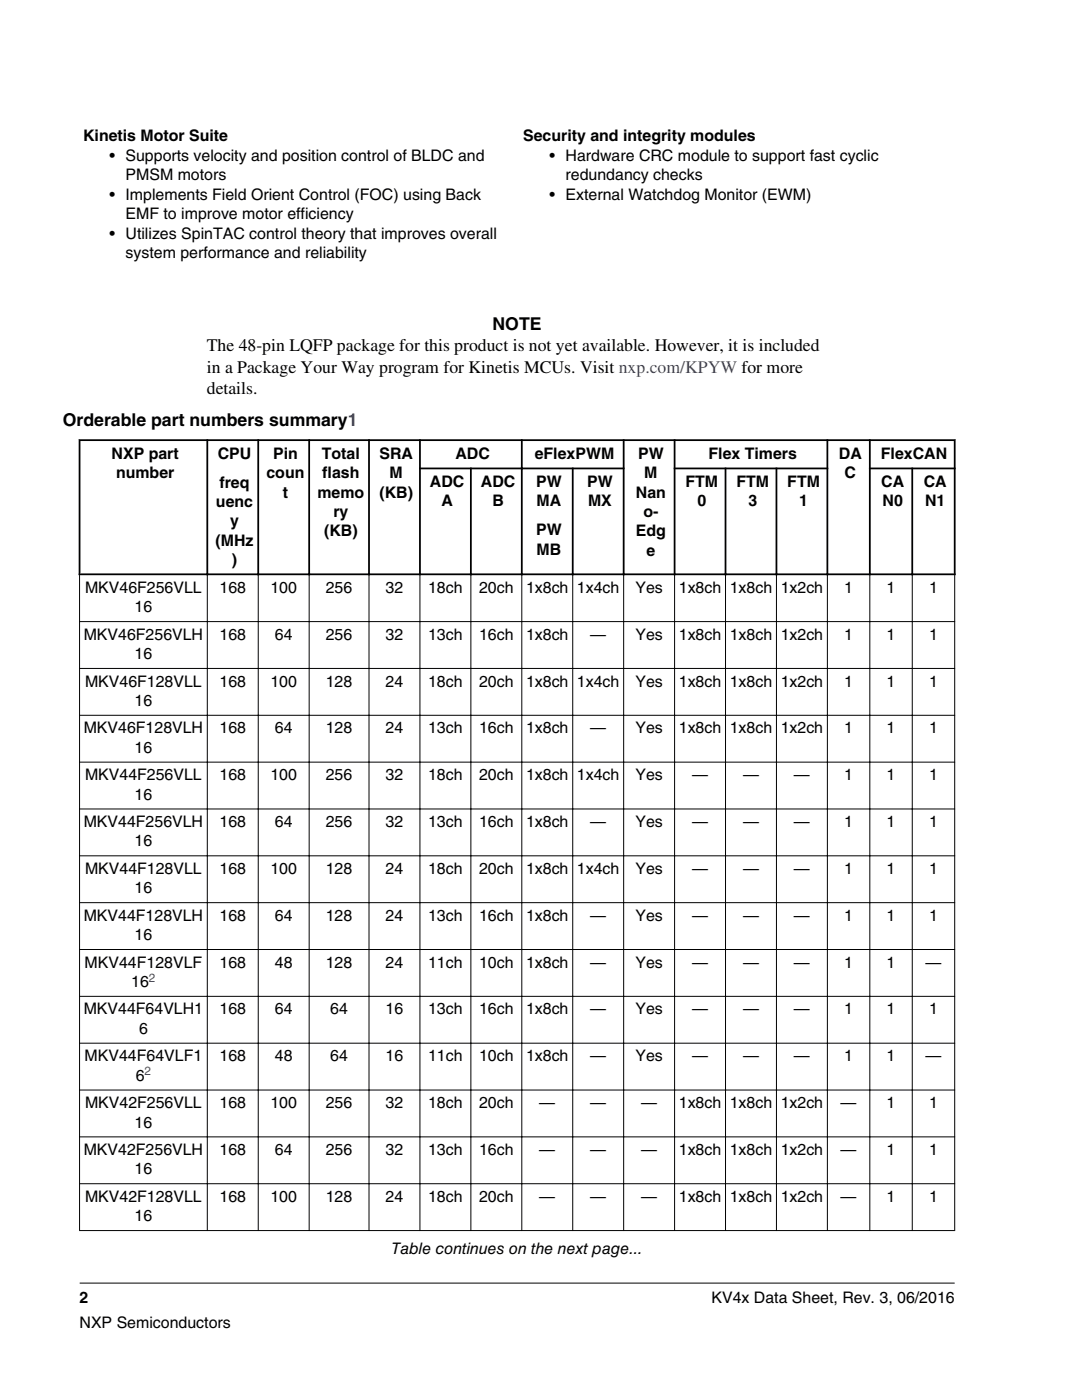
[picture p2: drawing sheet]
<svg xmlns="http://www.w3.org/2000/svg" width="216mm" height="279mm" viewBox="0 0 216 279" stroke-linecap="round" stroke-linejoin="round" font-family="sans-serif">
<defs><g id="words">
<g font-size="3.5">
<text x="98.3" y="65.9">NOTE</text>
<text x="41.3" y="70.1">The 48-pin LQFP package for this product is not yet available. However, it is included</text>
<text x="41.3" y="74.4">in a Package Your Way program for Kinetis MCUs. Visit nxp.com/KPYW for more</text>
<text x="41.3" y="78.6">details.</text>
<text x="12.5" y="84.9">Orderable part numbers summary1</text>
</g>
<g font-size="3.2">
<text x="16.6" y="28.2">Kinetis Motor Suite</text>
<text x="104.4" y="28.2">Security and integrity modules</text>
<text x="21.8" y="32.1">• Supports velocity and position control of BLDC and</text>
<text x="25" y="36">PMSM motors</text>
<text x="109.6" y="32.1">• Hardware CRC module to support fast cyclic</text>
<text x="112.9" y="36">redundancy checks</text>
<text x="21.8" y="39.9">• Implements Field Orient Control (FOC) using Back</text>
<text x="109.6" y="39.9">• External Watchdog Monitor (EWM)</text>
<text x="21.8" y="47.6">• Utilizes SpinTAC control theory that improves overall</text>
<text x="25" y="43.7">EMF to improve motor efficiency</text>
<text x="25" y="51.5">system performance and reliability</text>
<text x="22.3" y="91.5">NXP part</text>
<text x="23.2" y="95.4">number</text>
<text x="43.4" y="91.5">CPU</text>
<text x="53.2" y="95.4">coun</text>
<text x="54.5" y="91.5">Pin</text>
<text x="64.2" y="91.5">Total</text>
<text x="64.3" y="95.4">flash</text>
<text x="75.7" y="91.5">SRA</text>
<text x="77.7" y="95.4">M</text>
<text x="90.9" y="91.5">ADC</text>
<text x="106.7" y="91.5">eFlexPWM</text>
<text x="127.3" y="91.5">PW</text>
<text x="128.6" y="95.4">M</text>
<text x="141.4" y="91.5">Flex Timers</text>
<text x="167.4" y="91.5">DA</text>
<text x="168.5" y="95.4">C</text>
<text x="175.8" y="91.5">FlexCAN</text>
<text x="43.1" y="101.2">uenc</text>
<text x="43.8" y="97.3">freq</text>
<text x="56.4" y="99.3">t</text>
<text x="63.3" y="99.3">memo</text>
<text x="75.7" y="99.3">(KB)</text>
<text x="85.8" y="97.2">ADC</text>
<text x="88.1" y="101.1">A</text>
<text x="96" y="97.2">ADC</text>
<text x="98.2" y="101.1">B</text>
<text x="107" y="97.2">PW</text>
<text x="107.1" y="101.1">MA</text>
<text x="117.2" y="97.2">PW</text>
<text x="117.3" y="101.1">MX</text>
<text x="126.9" y="99.3">Nan</text>
<text x="136.8" y="97.2">FTM</text>
<text x="139.2" y="101.1">0</text>
<text x="146.9" y="97.2">FTM</text>
<text x="149.3" y="101.1">3</text>
<text x="157.1" y="97.2">FTM</text>
<text x="159.5" y="101.1">1</text>
<text x="175.9" y="97.2">CA</text>
<text x="176.1" y="101.1">N0</text>
<text x="184.3" y="97.2">CA</text>
<text x="184.6" y="101.1">N1</text>
<text x="45.9" y="105.1">y</text>
<text x="64.7" y="107">(KB)</text>
<text x="66.5" y="103.2">ry</text>
<text x="107" y="106.8">PW</text>
<text x="126.9" y="107">Edg</text>
<text x="128.4" y="103.2">o-</text>
<text x="43" y="109">(MHz</text>
<text x="46.3" y="112.8">)</text>
<text x="107.1" y="110.7">MB</text>
<text x="129" y="110.9">e</text>
<text x="17" y="118.3">MKV46F256VLL</text>
<text x="43.8" y="118.3">168</text>
<text x="54" y="118.3">100</text>
<text x="65" y="118.3">256</text>
<text x="76.9" y="118.3">32</text>
<text x="85.4" y="118.3">18ch</text>
<text x="95.6" y="118.3">20ch</text>
<text x="105" y="118.3">1x8ch</text>
<text x="115.1" y="118.3">1x4ch</text>
<text x="126.8" y="118.3">Yes</text>
<text x="135.5" y="118.3">1x8ch</text>
<text x="145.6" y="118.3">1x8ch</text>
<text x="155.8" y="118.3">1x2ch</text>
<text x="168.4" y="118.3">1</text>
<text x="176.9" y="118.3">1</text>
<text x="185.4" y="118.3">1</text>
<text x="26.9" y="122.2">16</text>
<text x="16.7" y="127.7">MKV46F256VLH</text>
<text x="26.9" y="131.5">16</text>
<text x="43.8" y="127.7">168</text>
<text x="54.8" y="127.7">64</text>
<text x="65" y="127.7">256</text>
<text x="76.9" y="127.7">32</text>
<text x="85.4" y="127.7">13ch</text>
<text x="95.6" y="127.7">16ch</text>
<text x="105" y="127.7">1x8ch</text>
<text x="117.8" y="127.7">—</text>
<text x="126.8" y="127.7">Yes</text>
<text x="135.5" y="127.7">1x8ch</text>
<text x="145.6" y="127.7">1x8ch</text>
<text x="155.8" y="127.7">1x2ch</text>
<text x="168.4" y="127.7">1</text>
<text x="176.9" y="127.7">1</text>
<text x="185.4" y="127.7">1</text>
<text x="17" y="137">MKV46F128VLL</text>
<text x="43.8" y="137">168</text>
<text x="54" y="137">100</text>
<text x="65" y="137">128</text>
<text x="76.9" y="137">24</text>
<text x="85.4" y="137">18ch</text>
<text x="95.6" y="137">20ch</text>
<text x="105" y="137">1x8ch</text>
<text x="115.1" y="137">1x4ch</text>
<text x="126.8" y="137">Yes</text>
<text x="135.5" y="137">1x8ch</text>
<text x="145.6" y="137">1x8ch</text>
<text x="155.8" y="137">1x2ch</text>
<text x="168.4" y="137">1</text>
<text x="176.9" y="137">1</text>
<text x="185.4" y="137">1</text>
<text x="26.9" y="140.9">16</text>
<text x="16.7" y="146.4">MKV46F128VLH</text>
<text x="43.8" y="146.4">168</text>
<text x="54.8" y="146.4">64</text>
<text x="65" y="146.4">128</text>
<text x="76.9" y="146.4">24</text>
<text x="85.4" y="146.4">13ch</text>
<text x="95.6" y="146.4">16ch</text>
<text x="105" y="146.4">1x8ch</text>
<text x="117.8" y="146.4">—</text>
<text x="126.8" y="146.4">Yes</text>
<text x="135.5" y="146.4">1x8ch</text>
<text x="145.6" y="146.4">1x8ch</text>
<text x="155.8" y="146.4">1x2ch</text>
<text x="168.4" y="146.4">1</text>
<text x="176.9" y="146.4">1</text>
<text x="185.4" y="146.4">1</text>
<text x="17" y="155.7">MKV44F256VLL</text>
<text x="26.9" y="150.2">16</text>
<text x="43.8" y="155.7">168</text>
<text x="54" y="155.7">100</text>
<text x="65" y="155.7">256</text>
<text x="76.9" y="155.7">32</text>
<text x="85.4" y="155.7">18ch</text>
<text x="95.6" y="155.7">20ch</text>
<text x="105" y="155.7">1x8ch</text>
<text x="115.1" y="155.7">1x4ch</text>
<text x="126.8" y="155.7">Yes</text>
<text x="138.1" y="155.7">—</text>
<text x="148.3" y="155.7">—</text>
<text x="158.4" y="155.7">—</text>
<text x="168.4" y="155.7">1</text>
<text x="176.9" y="155.7">1</text>
<text x="185.4" y="155.7">1</text>
<text x="26.9" y="159.6">16</text>
<text x="16.7" y="165.1">MKV44F256VLH</text>
<text x="43.8" y="165.1">168</text>
<text x="54.8" y="165.1">64</text>
<text x="65" y="165.1">256</text>
<text x="76.9" y="165.1">32</text>
<text x="85.4" y="165.1">13ch</text>
<text x="95.6" y="165.1">16ch</text>
<text x="105" y="165.1">1x8ch</text>
<text x="117.8" y="165.1">—</text>
<text x="126.8" y="165.1">Yes</text>
<text x="138.1" y="165.1">—</text>
<text x="148.3" y="165.1">—</text>
<text x="158.4" y="165.1">—</text>
<text x="168.4" y="165.1">1</text>
<text x="176.9" y="165.1">1</text>
<text x="185.4" y="165.1">1</text>
<text x="26.9" y="168.9">16</text>
<text x="17" y="174.4">MKV44F128VLL</text>
<text x="26.9" y="178.3">16</text>
<text x="43.8" y="174.4">168</text>
<text x="54" y="174.4">100</text>
<text x="65" y="174.4">128</text>
<text x="76.9" y="174.4">24</text>
<text x="85.4" y="174.4">18ch</text>
<text x="95.6" y="174.4">20ch</text>
<text x="105" y="174.4">1x8ch</text>
<text x="115.1" y="174.4">1x4ch</text>
<text x="126.8" y="174.4">Yes</text>
<text x="138.1" y="174.4">—</text>
<text x="148.3" y="174.4">—</text>
<text x="158.4" y="174.4">—</text>
<text x="168.4" y="174.4">1</text>
<text x="176.9" y="174.4">1</text>
<text x="185.4" y="174.4">1</text>
<text x="16.7" y="183.8">MKV44F128VLH</text>
<text x="43.8" y="183.8">168</text>
<text x="54.8" y="183.8">64</text>
<text x="65" y="183.8">128</text>
<text x="76.9" y="183.8">24</text>
<text x="85.4" y="183.8">13ch</text>
<text x="95.6" y="183.8">16ch</text>
<text x="105" y="183.8">1x8ch</text>
<text x="117.8" y="183.8">—</text>
<text x="126.8" y="183.8">Yes</text>
<text x="138.1" y="183.8">—</text>
<text x="148.3" y="183.8">—</text>
<text x="158.4" y="183.8">—</text>
<text x="168.4" y="183.8">1</text>
<text x="176.9" y="183.8">1</text>
<text x="185.4" y="183.8">1</text>
<text x="26.9" y="187.6">16</text>
<text x="16.9" y="193.1">MKV44F128VLF</text>
<text x="26.2" y="197">16</text>
<text x="43.8" y="193.1">168</text>
<text x="54.8" y="193.1">48</text>
<text x="65" y="193.1">128</text>
<text x="76.9" y="193.1">24</text>
<text x="85.4" y="193.1">11ch</text>
<text x="95.6" y="193.1">10ch</text>
<text x="105" y="193.1">1x8ch</text>
<text x="117.8" y="193.1">—</text>
<text x="126.8" y="193.1">Yes</text>
<text x="138.1" y="193.1">—</text>
<text x="148.3" y="193.1">—</text>
<text x="158.4" y="193.1">—</text>
<text x="168.4" y="193.1">1</text>
<text x="176.9" y="193.1">1</text>
<text x="184.7" y="193.1">—</text>
<text x="16.7" y="202.5">MKV44F64VLH1</text>
<text x="43.8" y="202.5">168</text>
<text x="54.8" y="202.5">64</text>
<text x="65.9" y="202.5">64</text>
<text x="76.9" y="202.5">16</text>
<text x="85.4" y="202.5">13ch</text>
<text x="95.6" y="202.5">16ch</text>
<text x="105" y="202.5">1x8ch</text>
<text x="117.8" y="202.5">—</text>
<text x="126.8" y="202.5">Yes</text>
<text x="138.1" y="202.5">—</text>
<text x="148.3" y="202.5">—</text>
<text x="158.4" y="202.5">—</text>
<text x="168.4" y="202.5">1</text>
<text x="176.9" y="202.5">1</text>
<text x="185.4" y="202.5">1</text>
<text x="27.7" y="206.3">6</text>
<text x="16.9" y="211.8">MKV44F64VLF1</text>
<text x="27.1" y="215.7">6</text>
<text x="43.8" y="211.8">168</text>
<text x="54.8" y="211.8">48</text>
<text x="65.9" y="211.8">64</text>
<text x="76.9" y="211.8">16</text>
<text x="85.4" y="211.8">11ch</text>
<text x="95.6" y="211.8">10ch</text>
<text x="105" y="211.8">1x8ch</text>
<text x="117.8" y="211.8">—</text>
<text x="126.8" y="211.8">Yes</text>
<text x="138.1" y="211.8">—</text>
<text x="148.3" y="211.8">—</text>
<text x="158.4" y="211.8">—</text>
<text x="168.4" y="211.8">1</text>
<text x="176.9" y="211.8">1</text>
<text x="184.7" y="211.8">—</text>
<text x="17" y="221.1">MKV42F256VLL</text>
<text x="43.8" y="221.1">168</text>
<text x="54" y="221.1">100</text>
<text x="65" y="221.1">256</text>
<text x="76.9" y="221.1">32</text>
<text x="85.4" y="221.1">18ch</text>
<text x="95.6" y="221.1">20ch</text>
<text x="107.6" y="221.1">—</text>
<text x="117.8" y="221.1">—</text>
<text x="127.9" y="221.1">—</text>
<text x="135.5" y="221.1">1x8ch</text>
<text x="145.6" y="221.1">1x8ch</text>
<text x="155.8" y="221.1">1x2ch</text>
<text x="167.7" y="221.1">—</text>
<text x="176.9" y="221.1">1</text>
<text x="185.4" y="221.1">1</text>
<text x="26.9" y="225">16</text>
<text x="16.7" y="230.5">MKV42F256VLH</text>
<text x="43.8" y="230.5">168</text>
<text x="54.8" y="230.5">64</text>
<text x="65" y="230.5">256</text>
<text x="76.9" y="230.5">32</text>
<text x="85.4" y="230.5">13ch</text>
<text x="95.6" y="230.5">16ch</text>
<text x="107.6" y="230.5">—</text>
<text x="117.8" y="230.5">—</text>
<text x="127.9" y="230.5">—</text>
<text x="135.5" y="230.5">1x8ch</text>
<text x="145.6" y="230.5">1x8ch</text>
<text x="155.8" y="230.5">1x2ch</text>
<text x="167.7" y="230.5">—</text>
<text x="176.9" y="230.5">1</text>
<text x="185.4" y="230.5">1</text>
<text x="17" y="239.8">MKV42F128VLL</text>
<text x="26.9" y="234.4">16</text>
<text x="43.8" y="239.8">168</text>
<text x="54" y="239.8">100</text>
<text x="65" y="239.8">128</text>
<text x="76.9" y="239.8">24</text>
<text x="85.4" y="239.8">18ch</text>
<text x="95.6" y="239.8">20ch</text>
<text x="107.6" y="239.8">—</text>
<text x="117.8" y="239.8">—</text>
<text x="127.9" y="239.8">—</text>
<text x="135.5" y="239.8">1x8ch</text>
<text x="145.6" y="239.8">1x8ch</text>
<text x="155.8" y="239.8">1x2ch</text>
<text x="167.7" y="239.8">—</text>
<text x="176.9" y="239.8">1</text>
<text x="185.4" y="239.8">1</text>
<text x="26.9" y="243.7">16</text>
<text x="78.1" y="250.3">Table continues on the next page...</text>
<text x="15.9" y="260">2</text>
<text x="142" y="260">KV4x Data Sheet, Rev. 3, 06/2016</text>
<text x="15.9" y="265">NXP Semiconductors</text>
</g>
<g font-size="2.4" fill="#00f">
<text x="29.7" y="195.9">2</text>
<text x="28.8" y="214.6">2</text>
</g>
</g></defs>
<g fill="none" stroke="#000" stroke-width=".35">
<path d="M15.7 87.8h175M15.9 87.7v27.1M41.4 87.7v27.1M51.5 87.7v27.1M61.7 87.7v27.1M73.6 87.7v27.1M83.6 93.5h41M83.8 87.7v27.1M94 93.3v21.5M104.1 87.7v27.1M114.3 93.3v21.5M124.4 87.7v27.1"/>
<path d="M134.4 93.5h30.9M134.6 87.7v27.1M144.8 93.3v21.5M154.9 93.3v21.5M165.1 87.7v27.1M173.4 93.5h17.3M173.6 87.7v27.1M182 93.3v21.5M190.5 87.7v27.1M15.7 114.6h175"/>
</g>
<g fill="none" stroke="#000" stroke-width=".2">
<path d="M15.9 114.8v130.9M41.4 114.4v131.3M51.5 114.4v131.3M61.7 114.4v131.3M73.6 114.4v131.3M83.8 114.4v131.3M94 114.4v131.3M104.1 114.4v131.3M114.3 114.4v131.3M124.4 114.4v131.3M134.6 114.4v131.3M144.8 114.4v131.3"/>
<path d="M154.9 114.4v131.3M165.1 114.4v131.3M173.6 114.4v131.3M182 114.4v131.3M190.5 114.8v130.9M15.8 124.1h174.8M15.8 133.4h174.8M15.8 142.8h174.8M15.8 152.1h174.8M15.8 161.4h174.8M15.8 170.8h174.8M15.8 180.1h174.8"/>
<path d="M15.8 189.5h174.8M15.8 198.8h174.8M15.8 208.2h174.8M15.8 217.5h174.8M15.8 226.9h174.8M15.8 236.2h174.8M15.8 245.6h174.8M15.9 256.1h174.6"/>
</g>
<use href="#words"/>
</svg>
